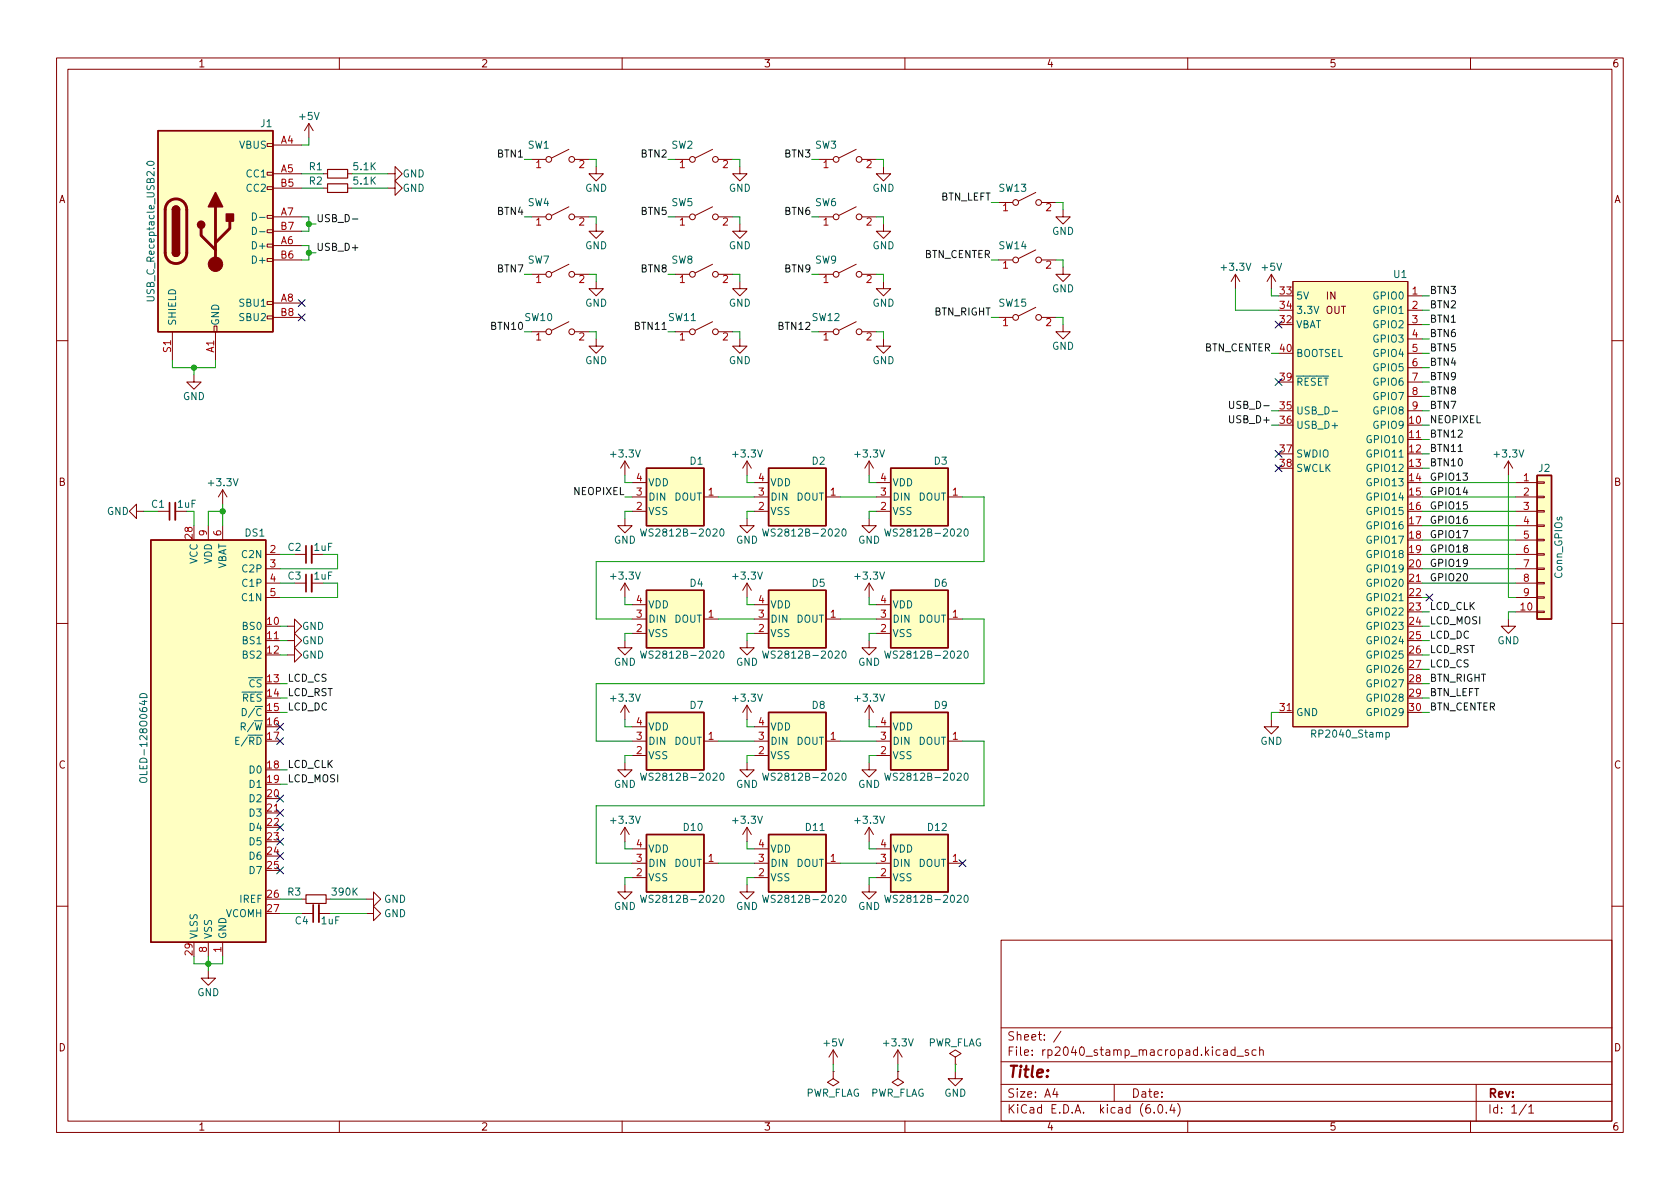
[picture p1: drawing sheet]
<svg xmlns="http://www.w3.org/2000/svg" width="297mm" height="210mm" viewBox="0 0 297 210" stroke-linecap="round" stroke-linejoin="round" font-family="sans-serif">
<defs><g id="words">
<text font-size="2.8" fill="#840000" x="178" y="190.6">Title:</text>
<g font-size="2.1" fill="#840000">
<text x="178" y="184">Sheet: /</text>
<text x="178" y="186.7">File: rp2040_stamp_macropad.kicad_sch</text>
<text x="178" y="196.9">KiCad E.D.A. kicad (6.0.4)</text>
<text x="178" y="194.1">Size: A4</text>
<text x="200" y="194.1">Date:</text>
<text x="263" y="194.1">Rev:</text>
<text x="263" y="196.9">Id: 1/1</text>
</g>
<g font-size="1.8" fill="#840000">
<text x="35" y="11.9">1</text>
<text x="85" y="11.9">2</text>
<text x="135" y="11.9">3</text>
<text x="185" y="11.9">4</text>
<text x="235" y="11.9">5</text>
<text x="285" y="11.9">6</text>
<text x="10.3" y="35.9">A</text>
<text x="285.3" y="35.9">A</text>
<text x="234.5" y="53">IN</text>
<text x="234.3" y="55.5">OUT</text>
<text x="10.3" y="85.9">B</text>
<text x="285.3" y="85.9">B</text>
<text x="10.3" y="135.9">C</text>
<text x="285.3" y="135.9">C</text>
<text x="10.3" y="185.9">D</text>
<text x="285.3" y="185.9">D</text>
<text x="35" y="199.9">1</text>
<text x="85" y="199.9">2</text>
<text x="135" y="199.9">3</text>
<text x="185" y="199.9">4</text>
<text x="235" y="199.9">5</text>
<text x="285" y="199.9">6</text>
</g>
<g font-size="1.8" fill="#006464">
<text x="46.1" y="22.5">J1</text>
<text x="53" y="21.2">+5V</text>
<text x="42.3" y="26.3">VBUS</text>
<text x="93.3" y="26.3">SW1</text>
<text x="118.7" y="26.3">SW2</text>
<text x="144.1" y="26.3">SW3</text>
<text x="43.7" y="31.4">CC1</text>
<text x="43.7" y="33.9">CC2</text>
<text x="54.7" y="30.1">R1</text>
<text x="54.7" y="32.6">R2</text>
<text x="62.6" y="30.1">5.1K</text>
<text x="62.6" y="32.6">5.1K</text>
<text x="71.2" y="33.9">GND</text>
<text x="71.2" y="31.4">GND</text>
<text x="103.4" y="33.9">GND</text>
<text x="128.8" y="33.9">GND</text>
<text x="154.2" y="33.9">GND</text>
<text x="176.7" y="33.9">SW13</text>
<text x="93.3" y="36.4">SW4</text>
<text x="118.7" y="36.4">SW5</text>
<text x="144.1" y="36.4">SW6</text>
<text x="186" y="41.5">GND</text>
<text x="44.9" y="44.1">D+</text>
<text x="44.9" y="46.6">D+</text>
<text x="93.3" y="46.6">SW7</text>
<text x="103.4" y="44.1">GND</text>
<text x="118.7" y="46.6">SW8</text>
<text x="128.8" y="44.1">GND</text>
<text x="144.1" y="46.6">SW9</text>
<text x="154.2" y="44.1">GND</text>
<text x="176.7" y="44.1">SW14</text>
<text x="216.1" y="47.9">+3.3V</text>
<text x="223.2" y="47.9">+5V</text>
<text x="27.3" y="52.6" transform="rotate(-90 27.3 52.6)">USB_C_Receptacle_USB2.0</text>
<text x="186" y="51.7">GND</text>
<text x="229.1" y="53">5V</text>
<text x="243" y="53">GPIO0</text>
<text x="246.4" y="49.1">U1</text>
<text x="31.1" y="57.7" transform="rotate(-90 31.1 57.7)">SHIELD</text>
<text x="38.7" y="57.7" transform="rotate(-90 38.7 57.7)">GND</text>
<text x="42.5" y="54.2">SBU1</text>
<text x="42.5" y="56.8">SBU2</text>
<text x="92.8" y="56.8">SW10</text>
<text x="103.4" y="54.2">GND</text>
<text x="118.2" y="56.8">SW11</text>
<text x="128.8" y="54.2">GND</text>
<text x="143.6" y="56.8">SW12</text>
<text x="154.2" y="54.2">GND</text>
<text x="176.7" y="54.2">SW15</text>
<text x="229.1" y="58">VBAT</text>
<text x="229.1" y="55.5">3.3V</text>
<text x="243" y="55.5">GPIO1</text>
<text x="243" y="58">GPIO2</text>
<text x="103.4" y="64.4">GND</text>
<text x="128.8" y="64.4">GND</text>
<text x="154.2" y="64.4">GND</text>
<text x="186" y="61.8">GND</text>
<text x="229.1" y="63.1">BOOTSEL</text>
<text x="243" y="60.6">GPIO3</text>
<text x="243" y="63.1">GPIO4</text>
<text x="243" y="65.7">GPIO5</text>
<text x="32.3" y="70.7">GND</text>
<text x="229.1" y="68.2">~{RESET}</text>
<text x="243" y="68.2">GPIO6</text>
<text x="243" y="70.7">GPIO7</text>
<text x="229.1" y="73.3">USB_D-</text>
<text x="229.1" y="75.8">USB_D+</text>
<text x="243" y="75.8">GPIO9</text>
<text x="243" y="73.3">GPIO8</text>
<text x="108.2" y="80.9">+3.3V</text>
<text x="122" y="82.2">D1</text>
<text x="129.7" y="80.9">+3.3V</text>
<text x="143.6" y="82.2">D2</text>
<text x="151.3" y="80.9">+3.3V</text>
<text x="165.2" y="82.2">D3</text>
<text x="229.1" y="80.9">SWDIO</text>
<text x="229.1" y="83.4">SWCLK</text>
<text x="242" y="78.4">GPIO10</text>
<text x="242" y="80.9">GPIO11</text>
<text x="242" y="83.4">GPIO12</text>
<text x="264.4" y="80.9">+3.3V</text>
<text x="272.1" y="83.4">J2</text>
<text x="26.8" y="89.8">C1</text>
<text x="37" y="86">+3.3V</text>
<text x="114.6" y="88.5">DIN</text>
<text x="114.6" y="86">VDD</text>
<text x="119.2" y="88.5">DOUT</text>
<text x="136.1" y="88.5">DIN</text>
<text x="136.1" y="86">VDD</text>
<text x="140.8" y="88.5">DOUT</text>
<text x="157.7" y="88.5">DIN</text>
<text x="157.7" y="86">VDD</text>
<text x="162.4" y="88.5">DOUT</text>
<text x="242" y="86">GPIO13</text>
<text x="242" y="88.5">GPIO14</text>
<text x="18.9" y="91.1">GND</text>
<text x="43.3" y="94.9">DS1</text>
<text x="114.4" y="94.9">WS2812B-2020</text>
<text x="114.6" y="91.1">VSS</text>
<text x="135.9" y="94.9">WS2812B-2020</text>
<text x="136.1" y="91.1">VSS</text>
<text x="157.5" y="94.9">WS2812B-2020</text>
<text x="157.7" y="91.1">VSS</text>
<text x="242" y="91.1">GPIO15</text>
<text x="242" y="93.6">GPIO16</text>
<text x="34.9" y="99.7" transform="rotate(-90 34.9 99.7)">VCC</text>
<text x="37.5" y="99.7" transform="rotate(-90 37.5 99.7)">VDD</text>
<text x="40" y="100.8" transform="rotate(-90 40 100.8)">VBAT</text>
<text x="42.9" y="98.7">C2N</text>
<text x="43" y="101.2">C2P</text>
<text x="50.9" y="97.4">C2</text>
<text x="55.6" y="97.4">1uF</text>
<text x="108.5" y="96.1">GND</text>
<text x="130.1" y="96.1">GND</text>
<text x="151.7" y="96.1">GND</text>
<text x="242" y="96.1">GPIO17</text>
<text x="242" y="98.7">GPIO18</text>
<text x="242" y="101.2">GPIO19</text>
<text x="42.9" y="106.3">C1N</text>
<text x="43" y="103.8">C1P</text>
<text x="50.9" y="102.5">C3</text>
<text x="55.6" y="102.5">1uF</text>
<text x="108.2" y="102.5">+3.3V</text>
<text x="114.6" y="107.6">VDD</text>
<text x="122" y="103.8">D4</text>
<text x="129.7" y="102.5">+3.3V</text>
<text x="136.1" y="107.6">VDD</text>
<text x="143.6" y="103.8">D5</text>
<text x="151.3" y="102.5">+3.3V</text>
<text x="157.7" y="107.6">VDD</text>
<text x="165.2" y="103.8">D6</text>
<text x="242" y="103.8">GPIO20</text>
<text x="242" y="106.3">GPIO21</text>
<text x="276.2" y="102.2" transform="rotate(-90 276.2 102.2)">Conn_GPIOs</text>
<text x="43" y="111.4">BS0</text>
<text x="43" y="113.9">BS1</text>
<text x="53.4" y="111.4">GND</text>
<text x="53.4" y="113.9">GND</text>
<text x="114.6" y="112.6">VSS</text>
<text x="114.6" y="110.1">DIN</text>
<text x="119.2" y="110.1">DOUT</text>
<text x="136.1" y="112.6">VSS</text>
<text x="136.1" y="110.1">DIN</text>
<text x="140.8" y="110.1">DOUT</text>
<text x="157.7" y="112.6">VSS</text>
<text x="157.7" y="110.1">DIN</text>
<text x="162.4" y="110.1">DOUT</text>
<text x="242" y="108.8">GPIO22</text>
<text x="242" y="111.4">GPIO23</text>
<text x="242" y="113.9">GPIO24</text>
<text x="264.7" y="113.9">GND</text>
<text x="43" y="116.5">BS2</text>
<text x="53.4" y="116.5">GND</text>
<text x="108.5" y="117.7">GND</text>
<text x="114.4" y="116.5">WS2812B-2020</text>
<text x="130.1" y="117.7">GND</text>
<text x="135.9" y="116.5">WS2812B-2020</text>
<text x="151.7" y="117.7">GND</text>
<text x="157.5" y="116.5">WS2812B-2020</text>
<text x="242" y="116.5">GPIO25</text>
<text x="242" y="119">GPIO26</text>
<text x="41.5" y="124.1">~{RES}</text>
<text x="42.6" y="121.5">~{CS}</text>
<text x="108.2" y="124.1">+3.3V</text>
<text x="122" y="125.3">D7</text>
<text x="129.7" y="124.1">+3.3V</text>
<text x="143.6" y="125.3">D8</text>
<text x="151.3" y="124.1">+3.3V</text>
<text x="165.2" y="125.3">D9</text>
<text x="242" y="121.5">GPIO27</text>
<text x="242" y="124.1">GPIO28</text>
<text x="40.9" y="131.7">E/~{RD}</text>
<text x="41.7" y="129.2">R/~{W}</text>
<text x="42.1" y="126.6">D/~{C}</text>
<text x="114.6" y="131.7">DIN</text>
<text x="114.6" y="129.2">VDD</text>
<text x="119.2" y="131.7">DOUT</text>
<text x="136.1" y="131.7">DIN</text>
<text x="136.1" y="129.2">VDD</text>
<text x="140.8" y="131.7">DOUT</text>
<text x="157.7" y="131.7">DIN</text>
<text x="157.7" y="129.2">VDD</text>
<text x="162.4" y="131.7">DOUT</text>
<text x="222.8" y="131.7">GND</text>
<text x="229.1" y="126.6">GND</text>
<text x="232.4" y="130.4">RP2040_Stamp</text>
<text x="242" y="126.6">GPIO29</text>
<text x="26" y="137.5" transform="rotate(-90 26 137.5)">OLED-128O064D</text>
<text x="44.2" y="136.8">D0</text>
<text x="114.6" y="134.2">VSS</text>
<text x="136.1" y="134.2">VSS</text>
<text x="157.7" y="134.2">VSS</text>
<text x="44.2" y="139.3">D1</text>
<text x="44.2" y="141.9">D2</text>
<text x="108.5" y="139.3">GND</text>
<text x="114.4" y="138">WS2812B-2020</text>
<text x="130.1" y="139.3">GND</text>
<text x="135.9" y="138">WS2812B-2020</text>
<text x="151.7" y="139.3">GND</text>
<text x="157.5" y="138">WS2812B-2020</text>
<text x="44.2" y="144.4">D3</text>
<text x="44.2" y="146.9">D4</text>
<text x="44.2" y="149.5">D5</text>
<text x="108.2" y="145.7">+3.3V</text>
<text x="120.9" y="146.9">D10</text>
<text x="129.7" y="145.7">+3.3V</text>
<text x="142.5" y="146.9">D11</text>
<text x="151.3" y="145.7">+3.3V</text>
<text x="164.1" y="146.9">D12</text>
<text x="44.2" y="152">D6</text>
<text x="44.2" y="154.6">D7</text>
<text x="114.6" y="155.8">VSS</text>
<text x="114.6" y="153.3">DIN</text>
<text x="114.6" y="150.7">VDD</text>
<text x="119.2" y="153.3">DOUT</text>
<text x="136.1" y="155.8">VSS</text>
<text x="136.1" y="153.3">DIN</text>
<text x="136.1" y="150.7">VDD</text>
<text x="140.8" y="153.3">DOUT</text>
<text x="157.7" y="155.8">VSS</text>
<text x="157.7" y="153.3">DIN</text>
<text x="157.7" y="150.7">VDD</text>
<text x="162.4" y="153.3">DOUT</text>
<text x="42.5" y="159.6">IREF</text>
<text x="50.9" y="158.4">R3</text>
<text x="58.8" y="158.4">390K</text>
<text x="67.9" y="159.6">GND</text>
<text x="108.5" y="160.9">GND</text>
<text x="114.4" y="159.6">WS2812B-2020</text>
<text x="130.1" y="160.9">GND</text>
<text x="135.9" y="159.6">WS2812B-2020</text>
<text x="151.7" y="160.9">GND</text>
<text x="157.5" y="159.6">WS2812B-2020</text>
<text x="34.9" y="166.1" transform="rotate(-90 34.9 166.1)">VLSS</text>
<text x="37.5" y="166.1" transform="rotate(-90 37.5 166.1)">VSS</text>
<text x="39.9" y="162.2">VCOMH</text>
<text x="40" y="166.1" transform="rotate(-90 40 166.1)">GND</text>
<text x="52.2" y="163.4">C4</text>
<text x="56.8" y="163.4">1uF</text>
<text x="67.9" y="162.2">GND</text>
<text x="34.9" y="176.1">GND</text>
<text x="145.7" y="185">+5V</text>
<text x="156.4" y="185">+3.3V</text>
<text x="163.9" y="185">PWR_FLAG</text>
<text x="142.4" y="193.9">PWR_FLAG</text>
<text x="153.8" y="193.9">PWR_FLAG</text>
<text x="166.9" y="193.9">GND</text>
</g>
<g font-size="1.8" fill="#a90000">
<text x="49.7" y="25.4">A4</text>
<text x="94.8" y="29.7">1</text>
<text x="102.4" y="29.7">2</text>
<text x="120.2" y="29.7">1</text>
<text x="127.8" y="29.7">2</text>
<text x="145.6" y="29.7">1</text>
<text x="153.2" y="29.7">2</text>
<text x="49.7" y="30.5">A5</text>
<text x="49.7" y="33">B5</text>
<text x="49.7" y="38.1">A7</text>
<text x="49.7" y="40.6">B7</text>
<text x="94.8" y="39.9">1</text>
<text x="102.4" y="39.9">2</text>
<text x="120.2" y="39.9">1</text>
<text x="127.8" y="39.9">2</text>
<text x="145.6" y="39.9">1</text>
<text x="153.2" y="39.9">2</text>
<text x="177.3" y="37.3">1</text>
<text x="184.9" y="37.3">2</text>
<text x="49.7" y="43.2">A6</text>
<text x="49.7" y="45.7">B6</text>
<text x="177.3" y="47.5">1</text>
<text x="184.9" y="47.5">2</text>
<text x="49.7" y="53.3">A8</text>
<text x="94.8" y="50">1</text>
<text x="102.4" y="50">2</text>
<text x="120.2" y="50">1</text>
<text x="127.8" y="50">2</text>
<text x="145.6" y="50">1</text>
<text x="153.2" y="50">2</text>
<text x="226.3" y="52.1">33</text>
<text x="249.7" y="52.1">1</text>
<text x="49.7" y="55.9">B8</text>
<text x="177.3" y="57.7">1</text>
<text x="184.9" y="57.7">2</text>
<text x="226.3" y="57.1">32</text>
<text x="226.3" y="54.6">34</text>
<text x="249.7" y="54.6">2</text>
<text x="249.7" y="57.1">3</text>
<text x="249.7" y="59.7">4</text>
<text x="30.2" y="62.3" transform="rotate(-90 30.2 62.3)">S1</text>
<text x="37.8" y="62.3" transform="rotate(-90 37.8 62.3)">A1</text>
<text x="94.8" y="60.2">1</text>
<text x="102.4" y="60.2">2</text>
<text x="120.2" y="60.2">1</text>
<text x="127.8" y="60.2">2</text>
<text x="145.6" y="60.2">1</text>
<text x="153.2" y="60.2">2</text>
<text x="226.3" y="62.2">40</text>
<text x="249.7" y="62.2">5</text>
<text x="249.7" y="64.8">6</text>
<text x="226.3" y="67.3">39</text>
<text x="249.7" y="67.3">7</text>
<text x="249.7" y="69.8">8</text>
<text x="226.3" y="72.4">35</text>
<text x="226.3" y="74.9">36</text>
<text x="249.2" y="74.9">10</text>
<text x="249.2" y="77.5">11</text>
<text x="249.7" y="72.4">9</text>
<text x="226.3" y="80">37</text>
<text x="226.3" y="82.5">38</text>
<text x="249.2" y="80">12</text>
<text x="249.2" y="82.5">13</text>
<text x="112.5" y="87.6">3</text>
<text x="112.5" y="85.1">4</text>
<text x="125.2" y="87.6">1</text>
<text x="134.1" y="87.6">3</text>
<text x="134.1" y="85.1">4</text>
<text x="146.8" y="87.6">1</text>
<text x="155.7" y="87.6">3</text>
<text x="155.7" y="85.1">4</text>
<text x="168.4" y="87.6">1</text>
<text x="249.2" y="85.1">14</text>
<text x="249.2" y="87.6">15</text>
<text x="269.4" y="85.1">1</text>
<text x="269.4" y="87.6">2</text>
<text x="34" y="95.2" transform="rotate(-90 34 95.2)">28</text>
<text x="36.6" y="94.7" transform="rotate(-90 36.6 94.7)">9</text>
<text x="39.1" y="94.7" transform="rotate(-90 39.1 94.7)">6</text>
<text x="112.5" y="90.2">2</text>
<text x="134.1" y="90.2">2</text>
<text x="155.7" y="90.2">2</text>
<text x="249.2" y="90.2">16</text>
<text x="249.2" y="92.7">17</text>
<text x="249.2" y="95.2">18</text>
<text x="269.4" y="90.2">3</text>
<text x="269.4" y="92.7">4</text>
<text x="269.4" y="95.2">5</text>
<text x="47.8" y="97.8">2</text>
<text x="47.8" y="100.3">3</text>
<text x="249.2" y="97.8">19</text>
<text x="249.2" y="100.3">20</text>
<text x="269.4" y="97.8">6</text>
<text x="269.4" y="100.3">7</text>
<text x="47.8" y="102.9">4</text>
<text x="47.8" y="105.4">5</text>
<text x="112.5" y="106.7">4</text>
<text x="134.1" y="106.7">4</text>
<text x="155.7" y="106.7">4</text>
<text x="249.2" y="102.9">21</text>
<text x="249.2" y="105.4">22</text>
<text x="249.2" y="107.9">23</text>
<text x="268.9" y="107.9">10</text>
<text x="269.4" y="102.9">8</text>
<text x="269.4" y="105.4">9</text>
<text x="47.3" y="110.5">10</text>
<text x="47.3" y="113">11</text>
<text x="112.5" y="111.8">2</text>
<text x="112.5" y="109.2">3</text>
<text x="125.2" y="109.2">1</text>
<text x="134.1" y="111.8">2</text>
<text x="134.1" y="109.2">3</text>
<text x="146.8" y="109.2">1</text>
<text x="155.7" y="111.8">2</text>
<text x="155.7" y="109.2">3</text>
<text x="168.4" y="109.2">1</text>
<text x="249.2" y="110.5">24</text>
<text x="249.2" y="113">25</text>
<text x="47.3" y="115.6">12</text>
<text x="249.2" y="115.6">26</text>
<text x="249.2" y="118.1">27</text>
<text x="47.3" y="120.6">13</text>
<text x="47.3" y="123.2">14</text>
<text x="47.3" y="125.7">15</text>
<text x="226.3" y="125.7">31</text>
<text x="249.2" y="120.6">28</text>
<text x="249.2" y="123.2">29</text>
<text x="249.2" y="125.7">30</text>
<text x="47.3" y="128.3">16</text>
<text x="47.3" y="130.8">17</text>
<text x="112.5" y="130.8">3</text>
<text x="112.5" y="128.3">4</text>
<text x="125.2" y="130.8">1</text>
<text x="134.1" y="130.8">3</text>
<text x="134.1" y="128.3">4</text>
<text x="146.8" y="130.8">1</text>
<text x="155.7" y="130.8">3</text>
<text x="155.7" y="128.3">4</text>
<text x="168.4" y="130.8">1</text>
<text x="47.3" y="135.9">18</text>
<text x="112.5" y="133.3">2</text>
<text x="134.1" y="133.3">2</text>
<text x="155.7" y="133.3">2</text>
<text x="47.3" y="138.4">19</text>
<text x="47.3" y="141">20</text>
<text x="47.3" y="143.5">21</text>
<text x="47.3" y="146">22</text>
<text x="47.3" y="148.6">23</text>
<text x="112.5" y="149.9">4</text>
<text x="134.1" y="149.9">4</text>
<text x="155.7" y="149.9">4</text>
<text x="47.3" y="151.1">24</text>
<text x="47.3" y="153.7">25</text>
<text x="112.5" y="154.9">2</text>
<text x="112.5" y="152.4">3</text>
<text x="125.2" y="152.4">1</text>
<text x="134.1" y="154.9">2</text>
<text x="134.1" y="152.4">3</text>
<text x="146.8" y="152.4">1</text>
<text x="155.7" y="154.9">2</text>
<text x="155.7" y="152.4">3</text>
<text x="168.4" y="152.4">1</text>
<text x="47.3" y="158.7">26</text>
<text x="47.3" y="161.3">27</text>
<text x="34" y="168.9" transform="rotate(-90 34 168.9)">29</text>
<text x="36.6" y="168.4" transform="rotate(-90 36.6 168.4)">8</text>
<text x="39.1" y="168.4" transform="rotate(-90 39.1 168.4)">1</text>
</g>
<g font-size="1.8" fill="#0f0f0f">
<text x="88.1" y="27.8">BTN1</text>
<text x="113.5" y="27.8">BTN2</text>
<text x="138.9" y="27.8">BTN3</text>
<text x="166.2" y="35.5">BTN_LEFT</text>
<text x="55.9" y="39.3">USB_D-</text>
<text x="88.1" y="38">BTN4</text>
<text x="113.5" y="38">BTN5</text>
<text x="138.9" y="38">BTN6</text>
<text x="55.9" y="44.3">USB_D+</text>
<text x="163.4" y="45.6">BTN_CENTER</text>
<text x="88.1" y="48.2">BTN7</text>
<text x="113.5" y="48.2">BTN8</text>
<text x="138.9" y="48.2">BTN9</text>
<text x="252.7" y="52">BTN3</text>
<text x="87.1" y="58.3">BTN10</text>
<text x="112.5" y="58.3">BTN11</text>
<text x="137.9" y="58.3">BTN12</text>
<text x="165.1" y="55.8">BTN_RIGHT</text>
<text x="252.7" y="57">BTN1</text>
<text x="252.7" y="54.5">BTN2</text>
<text x="252.7" y="59.6">BTN6</text>
<text x="212.9" y="62.1">BTN_CENTER</text>
<text x="252.7" y="64.7">BTN4</text>
<text x="252.7" y="62.1">BTN5</text>
<text x="252.7" y="67.2">BTN9</text>
<text x="252.7" y="69.7">BTN8</text>
<text x="217.8" y="74.8">USB_D+</text>
<text x="218.2" y="72.3">USB_D-</text>
<text x="252.7" y="77.4">BTN12</text>
<text x="252.7" y="74.8">NEOPIXEL</text>
<text x="252.7" y="72.3">BTN7</text>
<text x="252.7" y="79.9">BTN11</text>
<text x="252.7" y="82.4">BTN10</text>
<text x="101.5" y="87.5">NEOPIXEL</text>
<text x="252.7" y="85">GPIO13</text>
<text x="252.7" y="87.5">GPIO14</text>
<text x="252.7" y="92.6">GPIO16</text>
<text x="252.7" y="95.1">GPIO17</text>
<text x="252.7" y="90.1">GPIO15</text>
<text x="252.7" y="97.7">GPIO18</text>
<text x="252.7" y="100.2">GPIO19</text>
<text x="252.7" y="107.8">LCD_CLK</text>
<text x="252.7" y="102.8">GPIO20</text>
<text x="252.7" y="112.9">LCD_DC</text>
<text x="252.7" y="110.4">LCD_MOSI</text>
<text x="252.7" y="115.5">LCD_RST</text>
<text x="252.7" y="118">LCD_CS</text>
<text x="50.8" y="120.5">LCD_CS</text>
<text x="50.8" y="125.6">LCD_DC</text>
<text x="50.8" y="123.1">LCD_RST</text>
<text x="252.7" y="123.1">BTN_LEFT</text>
<text x="252.7" y="125.6">BTN_CENTER</text>
<text x="252.7" y="120.5">BTN_RIGHT</text>
<text x="50.8" y="135.8">LCD_CLK</text>
<text x="50.8" y="138.3">LCD_MOSI</text>
</g>
<text font-size="1.8" fill="#009600" x="31.4" y="89.8">1uF</text>
</g></defs>
<g fill="none" stroke="#840000" stroke-width=".18">
<path d="M10 10.2h277v190.1h-277zM12 12.2h273v186.1h-273zM60 10.2v2M110 10.2v2M160 10.2v2M210 10.2v2M260 10.2v2M47.2 38.1h1.1v.5h-1.1zM47.2 33h1.1v.5h-1.1zM47.2 30.5h1.1v.5h-1.1zM47.2 25.4h1.1v.5h-1.1zM48.3 38.3h5"/>
<path d="M48.3 25.6h5M48.3 30.7h5M48.3 33.3h5M54.6 21.8l-.8 1.3M54.6 21.8v2.6M54.6 21.8l.8 1.3M57.1 30.7h.8M57.1 33.3h.8M61.5 30.7h.7M61.5 33.3h.7M68.6 33.3h1.2v-1.3l1.3 1.3-1.3 1.2v-1.2M68.6 30.7h1.2v-1.2l1.3 1.2-1.3 1.3v-1.3"/>
<path d="M94 28.2h2.5M94 38.3h2.5M100.6 26.4l-3.1 1.5M100.6 36.6l-3.1 1.5M101.6 28.2h2.5M101.6 38.3h2.5M105.4 39.6v1.3h1.3l-1.3 1.3-1.3-1.3h1.3M105.4 29.5v1.2h1.3l-1.3 1.3-1.3-1.3h1.3M119.4 28.2h2.5M119.4 38.3h2.5M126 36.6l-3.1 1.5M126 26.4l-3.1 1.5"/>
<path d="M127 28.2h2.5M127 38.3h2.5M130.8 39.6v1.3h1.3l-1.3 1.3-1.3-1.3h1.3M130.8 29.5v1.2h1.3l-1.3 1.3-1.3-1.3h1.3M144.8 28.2h2.5M144.8 38.3h2.5M151.4 36.6l-3.1 1.5M151.4 26.4l-3.1 1.5M152.4 28.2h2.5M152.4 38.3h2.5M156.2 39.6v1.3h1.3l-1.3 1.3-1.3-1.3h1.3M156.2 29.5v1.2h1.3l-1.3 1.3-1.3-1.3h1.3"/>
<path d="M176.5 35.8h2.6M183.1 34l-3 1.6M184.1 35.8h2.6M188 37.1v1.2h1.2l-1.2 1.3-1.3-1.3h1.3M30.5 58.7v5M37.8 57.7h.6v1h-.6zM38.1 58.7v5M47.2 55.9h1.1v.5h-1.1zM47.2 53.3h1.1v.5h-1.1zM47.2 45.7h1.1v.5h-1.1zM47.2 43.2h1.1v.5h-1.1zM47.2 40.6h1.1v.5h-1.1z"/>
<path d="M48.3 46h5M48.3 56.1h5M48.3 43.4h5M48.3 53.6h5M48.3 40.9h5M94 48.5h2.5M94 58.7h2.5M100.6 56.9l-3.1 1.5M100.6 46.7l-3.1 1.6M101.6 48.5h2.5M101.6 58.7h2.5M105.4 49.8v1.2h1.3l-1.3 1.3-1.3-1.3h1.3"/>
<path d="M105.4 59.9v1.3h1.3l-1.3 1.3-1.3-1.3h1.3M119.4 48.5h2.5M119.4 58.7h2.5M126 46.7l-3.1 1.6M126 56.9l-3.1 1.5M127 48.5h2.5M127 58.7h2.5M130.8 49.8v1.2h1.3l-1.3 1.3-1.3-1.3h1.3M130.8 59.9v1.3h1.3l-1.3 1.3-1.3-1.3h1.3M144.8 48.5h2.5M144.8 58.7h2.5M151.4 56.9l-3.1 1.5"/>
<path d="M151.4 46.7l-3.1 1.6M152.4 48.5h2.5M152.4 58.7h2.5M156.2 59.9v1.3h1.3l-1.3 1.3-1.3-1.3h1.3M156.2 49.8v1.2h1.3l-1.3 1.3-1.3-1.3h1.3M176.5 46h2.6M176.5 56.1h2.6M183.1 44.2l-3 1.5M183.1 54.4l-3 1.5M184.1 46h2.6M184.1 56.1h2.6M188 57.4v1.3h1.2l-1.2 1.2-1.3-1.2h1.3"/>
<path d="M188 47.2v1.3h1.2l-1.2 1.3-1.3-1.3h1.3M218.4 48.5l-.7 1.3M218.4 48.5v2.5M218.4 48.5l.8 1.3M224.8 48.5l-.8 1.3M224.8 48.5v2.5M224.8 48.5l.8 1.3M228.6 49.8h20.3v78.7h-20.3zM248.9 52.3h2.6M248.9 54.9h2.6M248.9 57.4h2.6M248.9 59.9h2.6"/>
<path d="M10 60.2h2M34.3 66.3v1.3h1.3l-1.3 1.2-1.3-1.2h1.3M248.9 77.7h2.6M248.9 62.5h2.6M248.9 65h2.6M248.9 67.6h2.6M248.9 70.1h2.6M248.9 72.6h2.6M285 60.2h2M24.1 90.4v-1.3l-1.2 1.3 1.2 1.3v-1.3h1.3M27.9 90.4h2.1M31 90.4h2"/>
<path d="M36.8 93v2.5M39.4 86.6v2.5M39.4 93v2.5M39.4 86.6l-.8 1.3M39.4 86.6l.7 1.3M47 98h2.5M52.1 98h2M55.1 98h2M110.5 91.7v1.3h1.3l-1.3 1.2-1.3-1.2h1.3M110.5 81.5v2.6M110.5 81.5l-.8 1.3M110.5 81.5l.8 1.3"/>
<path d="M111.8 87.9h2.5M111.8 90.4h2.5M111.8 85.3h2.5M124.5 87.9h2.5M132.1 91.7v1.3h1.2l-1.2 1.2-1.3-1.2h1.3M132.1 81.5l-.8 1.3M132.1 81.5v2.6M132.1 81.5l.7 1.3M133.3 87.9h2.6M133.3 90.4h2.6M133.3 85.3h2.6M146 87.9h2.6"/>
<path d="M153.7 91.7v1.3h1.2l-1.2 1.2-1.3-1.2h1.3M153.7 81.5l-.8 1.3M153.7 81.5v2.6M153.7 81.5l.7 1.3M154.9 87.9h2.6M154.9 90.4h2.6M154.9 85.3h2.6M167.6 87.9h2.6M266.7 81.5l.8 1.3M266.7 81.5v2.6M266.7 81.5l-.8 1.3M268 87.9h3.8"/>
<path d="M268 90.4h3.8M268 85.3h3.8M268 98h3.8M268 93h3.8M268 95.5h3.8M271.8 97.9h1.2v.3h-1.2zM271.8 95.4h1.2v.2h-1.2zM271.8 92.8h1.2v.3h-1.2zM271.8 90.3h1.2v.2h-1.2zM271.8 87.8h1.2v.2h-1.2zM271.8 85.2h1.2v.3h-1.2zM10 110.2h2"/>
<path d="M47 113.3h2.5M47 100.6h2.5M47 103.1h2.5M47 105.7h2.5M50.8 115.8h1.3v-1.3l1.2 1.3-1.2 1.3v-1.3M50.8 110.7h1.3v-1.2l1.2 1.2-1.2 1.3v-1.3M50.8 113.3h1.3v-1.3l1.2 1.3-1.2 1.2v-1.2M52.1 103.1h2M55.1 103.1h2M110.5 113.3v1.2h1.3l-1.3 1.3-1.3-1.3h1.3M110.5 103.1l-.8 1.3M110.5 103.1v2.6"/>
<path d="M110.5 103.1l.8 1.3M111.8 109.5h2.5M111.8 112h2.5M111.8 106.9h2.5M124.5 109.5h2.5M132.1 113.3v1.2h1.2l-1.2 1.3-1.3-1.3h1.3M132.1 103.1v2.6M132.1 103.1l-.8 1.3M132.1 103.1l.7 1.3M133.3 109.5h2.6M133.3 112h2.6M133.3 106.9h2.6"/>
<path d="M146 109.5h2.6M153.7 113.3v1.2h1.2l-1.2 1.3-1.3-1.3h1.3M153.7 103.1v2.6M153.7 103.1l-.8 1.3M153.7 103.1l.7 1.3M154.9 109.5h2.6M154.9 112h2.6M154.9 106.9h2.6M167.6 109.5h2.6M248.9 103.1h2.6M266.7 109.5v1.2h-1.3l1.3 1.3 1.3-1.3h-1.3M268 100.6h3.8"/>
<path d="M268 103.1h3.8M268 105.7h3.8M268 108.2h3.8M271.8 108.1h1.2v.2h-1.2zM271.8 105.5h1.2v.3h-1.2zM271.8 103h1.2v.2h-1.2zM271.8 100.5h1.2v.2h-1.2zM285 110.2h2M110.5 134.9v1.2h1.3l-1.3 1.3-1.3-1.3h1.3M110.5 124.7v2.5M110.5 124.7l-.8 1.3M110.5 124.7l.8 1.3"/>
<path d="M111.8 131.1h2.5M111.8 133.6h2.5M111.8 128.5h2.5M124.5 131.1h2.5M132.1 134.9v1.2h1.2l-1.2 1.3-1.3-1.3h1.3M132.1 124.7v2.5M132.1 124.7l-.8 1.3M132.1 124.7l.7 1.3M133.3 131.1h2.6M133.3 133.6h2.6M133.3 128.5h2.6M146 131.1h2.6"/>
<path d="M153.7 134.9v1.2h1.2l-1.2 1.3-1.3-1.3h1.3M153.7 124.7v2.5M153.7 124.7l-.8 1.3M153.7 124.7l.7 1.3M154.9 131.1h2.6M154.9 133.6h2.6M154.9 128.5h2.6M167.6 131.1h2.6M224.8 127.2v1.3h1.3l-1.3 1.3-1.3-1.3h1.3M226.1 126h2.5M47 143.8h2.5M53.3 159h.8"/>
<path d="M57.7 159h.7M64.8 159h1.2v-1.3l1.3 1.3-1.3 1.3v-1.3M110.5 156.5v1.2h1.3l-1.3 1.3-1.3-1.3h1.3M110.5 146.3v2.5M110.5 146.3l-.8 1.3M110.5 146.3l.8 1.3M111.8 152.6h2.5M111.8 155.2h2.5M111.8 150.1h2.5M124.5 152.6h2.5M132.1 156.5v1.2h1.2l-1.2 1.3-1.3-1.3h1.3M132.1 146.3v2.5"/>
<path d="M132.1 146.3l-.8 1.3M132.1 146.3l.7 1.3M133.3 152.6h2.6M133.3 155.2h2.6M133.3 150.1h2.6M146 152.6h2.6M153.7 156.5v1.2h1.2l-1.2 1.3-1.3-1.3h1.3M153.7 146.3v2.5M153.7 146.3l-.8 1.3M153.7 146.3l.7 1.3M154.9 152.6h2.6M154.9 155.2h2.6"/>
<path d="M154.9 150.1h2.6M167.6 152.6h2.6M10 160.2h2M36.8 171.7v1.3h1.3l-1.3 1.2-1.2-1.2h1.2M36.8 166.6v2.6M39.4 166.6v2.6M53.3 161.5h2.1M56.4 161.5h2M64.8 161.5h1.2v-1.2l1.3 1.2-1.3 1.3v-1.3M177 166.3h108v32h-108zM285 160.2h2M60 198.3v2"/>
<path d="M110 198.3v2M147.3 189.5v1.2l1 .7-1 .6-1-.6 1-.7M147.3 189.5h.1M147.3 185.7l-.7 1.2M147.3 185.7v2.5M147.3 185.7l.8 1.2M158.7 189.5v1.2l1.1 .7-1.1 .6-1-.6 1-.7M158.7 189.5h.1M158.7 185.7l-.7 1.2M158.7 185.7v2.5M158.7 185.7l.8 1.2M160 198.3v2"/>
<path d="M168.9 186.9l1-.6-1-.6-1 .6 1 .6v1.3M168.9 188.2h.1M168.9 189.5v1.2h1.3l-1.3 1.3-1.3-1.3h1.3M177 194.8h108M177 191.8h108M177 187.8h108M177 181.8h108M186.5 192.5l-.4 1h1M186.9 193v1M187.6 182.4l-1.3 1.9M197 191.8v3M204.1 196.7v.1"/>
<path d="M204.9 195.4l.2-.1a.81 .81 0 0 1 .6 .7 .81 .81 0 0 1-.3 .8h-.2a.81 .81 0 0 1-.6-.6 .81 .81 0 0 1 .3-.8zM206.2 196.7v.1M207.2 195.3l-.3 1h.9M207.6 195.8v1M208.2 195.1a1.72 1.72 0 0 1 0 2.3M210 198.3v2M216.4 185.7h.5l.1 .9M217 186l-.5 .1a.29 .29 0 0 0-.2 .2 .29 .29 0 0 0 .2 .3h.5M218.4 185.7l-.5-.1-.3 .3v.4l.2 .3h.6M218.4 185.1v1.5M218.7 186.8h1.2M220.7 185.7l-.3-.1-.3 .2 .1 .3 .5 .1v.4h-.6"/>
<path d="M222.1 185.7l-.5-.1-.2 .3v.4l.1 .3h.6M222.7 185.8l.2-.2 .4 .1 .1 .9M222.7 185.1v1.5M260 198.3v2M261 191.8v6.5M269.9 195.3l-1.3 1.9M270.3 195.8l.4-.5v1.5M270.3 196.8h.9"/>
<circle cx="97" cy="28.2" r=".51"/>
<circle cx="97" cy="38.3" r=".51"/>
<circle cx="101.1" cy="38.3" r=".51"/>
<circle cx="101.1" cy="28.2" r=".51"/>
<circle cx="122.4" cy="38.3" r=".51"/>
<circle cx="122.4" cy="28.2" r=".51"/>
<circle cx="126.5" cy="28.2" r=".51"/>
<circle cx="126.5" cy="38.3" r=".51"/>
<circle cx="147.8" cy="28.2" r=".51"/>
<circle cx="147.8" cy="38.3" r=".51"/>
<circle cx="151.9" cy="38.3" r=".51"/>
<circle cx="151.9" cy="28.2" r=".51"/>
<circle cx="179.6" cy="35.8" r=".51"/>
<circle cx="183.6" cy="35.8" r=".51"/>
<circle cx="97" cy="48.5" r=".51"/>
<circle cx="97" cy="58.7" r=".51"/>
<circle cx="101.1" cy="58.7" r=".51"/>
<circle cx="101.1" cy="48.5" r=".51"/>
<circle cx="122.4" cy="58.7" r=".51"/>
<circle cx="122.4" cy="48.5" r=".51"/>
<circle cx="126.5" cy="48.5" r=".51"/>
<circle cx="126.5" cy="58.7" r=".51"/>
<circle cx="147.8" cy="58.7" r=".51"/>
<circle cx="147.8" cy="48.5" r=".51"/>
<circle cx="151.9" cy="58.7" r=".51"/>
<circle cx="151.9" cy="48.5" r=".51"/>
<circle cx="179.6" cy="46" r=".51"/>
<circle cx="179.6" cy="56.1" r=".51"/>
<circle cx="183.6" cy="56.1" r=".51"/>
<circle cx="183.6" cy="46" r=".51"/>
</g>
<g fill="#ffffc2" stroke="#ffffc2" stroke-width=".18">
<path d="M157.5 104.4h10.1v10.1h-10.1z"/>
<path d="M157.5 82.8h10.1v10.2h-10.1z"/>
<path d="M26.7 95.5h20.3v71.1h-20.3z"/>
<path d="M135.9 82.8h10.1v10.2h-10.1z"/>
<path d="M228.6 49.8h20.3v78.7h-20.3z"/>
<path d="M114.3 104.4h10.2v10.1h-10.2z"/>
<path d="M114.3 82.8h10.2v10.2h-10.2z"/>
<path d="M114.3 126h10.2v10.1h-10.2z"/>
<path d="M114.3 147.6h10.2v10.1h-10.2z"/>
<path d="M135.9 126h10.1v10.1h-10.1z"/>
<path d="M157.5 126h10.1v10.1h-10.1z"/>
<path d="M135.9 104.4h10.1v10.1h-10.1z"/>
<path d="M135.9 147.6h10.1v10.1h-10.1z"/>
<path d="M157.5 147.6h10.1v10.1h-10.1z"/>
<path d="M27.9 23.1h20.4v35.6h-20.4z"/>
<path d="M271.8 84.1h2.5v25.4h-2.5z"/>
</g>
<g fill="none" stroke="#840000" stroke-width=".25">
<path d="M27.9 23.1h20.4v35.6h-20.4zM30.5 37.1a.64 .64 0 0 1 .6-.7 .64 .64 0 0 1 .6 .7M30.5 44.7a.64 .64 0 0 0 .6 .6 .64 .64 0 0 0 .6-.6M26.7 95.5h20.3v71.1h-20.3zM114.3 82.8h10.2v10.2h-10.2zM135.9 82.8h10.1v10.2h-10.1zM157.5 82.8h10.1v10.2h-10.1zM271.8 84.1h2.5v25.4h-2.5zM114.3 104.4h10.2v10.1h-10.2zM135.9 104.4h10.1v10.1h-10.1zM157.5 104.4h10.1v10.1h-10.1zM114.3 126h10.2v10.1h-10.2z"/>
<path d="M135.9 126h10.1v10.1h-10.1zM157.5 126h10.1v10.1h-10.1zM114.3 147.6h10.2v10.1h-10.2zM135.9 147.6h10.1v10.1h-10.1zM157.5 147.6h10.1v10.1h-10.1z"/>
</g>
<g fill="none" stroke="#006464" stroke-width=".18">
<path d="M26.1 28.6a.69 .69 0 0 1 1.1 .3 .72 .72 0 0 1-1.2-.1zM44.6 37.7a.64 .64 0 0 1 .8 .6 .64 .64 0 0 1-.8 .6zM45.9 38.4h1M26 52.5h1l.2 .2v.3l-.2 .2h-1M44.6 40.2a.64 .64 0 0 1 .8 .6 .64 .64 0 0 1-.8 .7zM45.9 41h1M235.5 72.7h1M113.2 93.5l.3 1.3 .3-.9 .2 .9 .3-1.3M127.4 93.7l.2-.2a.68 .68 0 0 1 .4 .7 .68 .68 0 0 1-.4 .6l-.2-.1-.1-.4zM134.8 93.5l.3 1.3 .3-.9 .2 .9 .3-1.3M149 93.7l.2-.2a.68 .68 0 0 1 .4 .7 .68 .68 0 0 1-.4 .6l-.2-.1-.1-.4zM156.4 93.5l.3 1.3 .3-.9 .2 .9 .3-1.3"/>
<path d="M170.6 93.7l.2-.2a.68 .68 0 0 1 .4 .7 .68 .68 0 0 1-.4 .6l-.2-.1-.1-.4zM113.2 115.1l.3 1.3 .3-.9 .2 .9 .3-1.3M127.4 115.2l.2-.1a.68 .68 0 0 1 .4 .7 .68 .68 0 0 1-.4 .6l-.2-.1-.1-.4zM134.8 115.1l.3 1.3 .3-.9 .2 .9 .3-1.3M149 115.2l.2-.1a.68 .68 0 0 1 .4 .7 .68 .68 0 0 1-.4 .6l-.2-.1-.1-.4zM156.4 115.1l.3 1.3 .3-.9 .2 .9 .3-1.3M170.6 115.2l.2-.1a.68 .68 0 0 1 .4 .7 .68 .68 0 0 1-.4 .6l-.2-.1-.1-.4zM24.8 137.7a.81 .81 0 0 1 1.2 .1 .43 .43 0 0 1-.4 .6h-.5a.42 .42 0 0 1-.4-.3 .42 .42 0 0 1 .1-.4zM24.9 122.8a.66 .66 0 0 1 .7-.1 .66 .66 0 0 1 .4 .7h-1.3zM113.2 136.7l.3 1.3 .3-.9 .2 .9 .3-1.3M127.4 136.8l.2-.1a.68 .68 0 0 1 .4 .6 .68 .68 0 0 1-.4 .7l-.2-.1-.1-.4zM134.8 136.7l.3 1.3 .3-.9 .2 .9 .3-1.3"/>
<path d="M149 136.8l.2-.1a.68 .68 0 0 1 .4 .6 .68 .68 0 0 1-.4 .7l-.2-.1-.1-.4zM156.4 136.7l.3 1.3 .3-.9 .2 .9 .3-1.3M170.6 136.8l.2-.1a.68 .68 0 0 1 .4 .6 .68 .68 0 0 1-.4 .7l-.2-.1-.1-.4zM245 129.6l.4-.1 .3 .3-.2 .5h-.5M113.2 158.3l.3 1.3 .3-.9 .2 .9 .3-1.3M127.4 158.4l.2-.1a.68 .68 0 0 1 .4 .6 .68 .68 0 0 1-.4 .7l-.2-.1-.1-.4zM134.8 158.3l.3 1.3 .3-.9 .2 .9 .3-1.3M149 158.4l.2-.1a.68 .68 0 0 1 .4 .6 .68 .68 0 0 1-.4 .7l-.2-.1-.1-.4zM156.4 158.3l.3 1.3 .3-.9 .2 .9 .3-1.3M170.6 158.4l.2-.1a.68 .68 0 0 1 .4 .6 .68 .68 0 0 1-.4 .7l-.2-.1-.1-.4z"/>
</g>
<path d="M57.9 30h3.6v1.5h-3.6zM57.9 32.5h3.6v1.5h-3.6zM54.1 158.2h3.6v1.6h-3.6z" fill="none" stroke="#840000" stroke-width=".2"/>
<path d="M31 88.9v3M55.1 96.5v3.1M55.1 101.6v3M56.4 160v3.1" fill="none" stroke="#840000" stroke-width=".33"/>
<path d="M30 88.9v3M54.1 96.5v3.1M54.1 101.6v3M55.4 160v3.1" fill="none" stroke="#840000" stroke-width=".3"/>
<path d="M29.8 35.7a1.91 1.91 0 0 1 2-.4 1.91 1.91 0 0 1 1.2 1.8v7.6a1.91 1.91 0 0 1-1.9 1.9 1.91 1.91 0 0 1-1.9-1.9v-7.8l.2-.6zM38.1 36.6v10.1M40.6 39.1v1.3l-2.5 2.5M35.6 40.4v1.3l2.5 2.5" fill="none" stroke="#840000" stroke-width=".51"/>
<g fill="#840000" stroke="#840000" stroke-width=".25">
<path d="M30.5 44.7h1.2a.64 .64 0 0 1-.6 .6 .64 .64 0 0 1-.6-.6z"/>
<path d="M30.5 37.1h1.2v7.6h-1.2z"/>
<path d="M30.7 36.6a.64 .64 0 0 1 .7-.1 .64 .64 0 0 1 .3 .6h-1.2z"/>
<path d="M38.1 34l1.3 2.6h-2.6z"/>
<path d="M40 37.8h1.3v1.3h-1.3z"/>
<circle cx="35.6" cy="39.7" r=".63"/>
</g>
<circle cx="38.1" cy="46.7" r="1.27" fill="#840000" stroke="#840000" stroke-width=".18"/>
<path d="M62.3 38.7h1M217.4 71v1l.2 .2h.3l.2-.2v-1M257.8 79.8h.8" fill="none" stroke="#0f0f0f" stroke-width=".18"/>
<g fill="none" stroke="#009600" stroke-width=".18">
<path d="M53.3 38.3h1.3v2.6h-1.3M53.3 33.3h3.8M53.3 30.7h3.8M54.6 24.4v1.2h-1.3M54.6 39.6h1.3M62.2 33.3h6.4M62.2 30.7h6.4M92.7 38.3h1.3M92.7 28.2h1.3M104.1 28.2h1.3v1.3M104.1 38.3h1.3v1.3M118.1 38.3h1.3"/>
<path d="M118.1 28.2h1.3M129.5 38.3h1.3v1.3M129.5 28.2h1.3v1.3M143.5 38.3h1.3M143.5 28.2h1.3M154.9 28.2h1.3v1.3M154.9 38.3h1.3v1.3M175.3 35.8h1.2M186.7 35.8h1.3v1.3M53.3 43.4h1.3v2.6h-1.3M54.6 44.7h1.3M92.7 48.5h1.3"/>
<path d="M92.7 58.7h1.3M104.1 48.5h1.3v1.3M104.1 58.7h1.3v1.2M118.1 48.5h1.3M118.1 58.7h1.3M129.5 48.5h1.3v1.3M129.5 58.7h1.3v1.2M143.5 48.5h1.3M143.5 58.7h1.3M154.9 48.5h1.3v1.3M154.9 58.7h1.3v1.2M175.3 46h1.2"/>
<path d="M175.3 56.1h1.2M186.7 46h1.3v1.2M186.7 56.1h1.3v1.3M218.4 51v3.9h7.7M224.8 51v1.3h1.3M251.5 52.3h1.2M251.5 54.9h1.2M251.5 57.4h1.2M251.5 59.9h1.2M30.5 63.7v1.3h7.6v-1.3M34.3 65v1.3M224.8 75.2h1.3"/>
<path d="M224.8 72.6h1.3M224.8 62.5h1.3M251.5 75.2h1.2M251.5 72.6h1.2M251.5 62.5h1.2M251.5 65h1.2M251.5 70.1h1.2M251.5 77.7h1.2M251.5 67.6h1.2M25.4 90.4h2.5M34.3 90.4v2.6M39.4 89.1v3.9"/>
<path d="M39.4 90.4h-2.6v2.6M49.5 98h2.6M57.1 98h2.6v2.6h-10.2M110.5 84.1v1.2h1.3M110.5 87.9h1.3M111.8 90.4h-1.3v1.3M127 87.9h6.3M132.1 84.1v1.2h1.2M133.3 90.4h-1.2v1.3M148.6 87.9h6.3M153.7 84.1v1.2h1.2M154.9 90.4h-1.2v1.3"/>
<path d="M170.2 87.9h3.8v11.4h-68.6v10.2h6.4M251.5 98h16.5M251.5 85.3h16.5M251.5 87.9h16.5M251.5 90.4h16.5M251.5 95.5h16.5M251.5 82.8h1.2M251.5 93h16.5M251.5 80.3h1.2M266.7 84.1v21.6h1.3M49.5 103.1h2.6M49.5 110.7h1.3"/>
<path d="M49.5 113.3h1.3M49.5 115.8h1.3M57.1 103.1h2.6v2.6h-10.2M110.5 105.7v1.2h1.3M111.8 112h-1.3v1.3M127 109.5h6.3M132.1 105.7v1.2h1.2M133.3 112h-1.2v1.3M148.6 109.5h6.3M153.7 105.7v1.2h1.2M154.9 112h-1.2v1.3M170.2 109.5h3.8v11.4h-68.6v10.2h6.4"/>
<path d="M251.5 100.6h16.5M251.5 103.1h16.5M251.5 105.7h1.2M251.5 110.7h1.2M251.5 113.3h1.2M251.5 115.8h1.2M251.5 108.2h1.2M251.5 118.4h1.2M268 108.2h-1.3v1.3M49.5 120.9h1.3M49.5 126h1.3M49.5 123.4h1.3"/>
<path d="M49.5 138.7h1.3M49.5 136.1h1.3M110.5 127.2v1.3h1.3M111.8 133.6h-1.3v1.3M127 131.1h6.3M132.1 127.2v1.3h1.2M133.3 133.6h-1.2v1.3M148.6 131.1h6.3M153.7 127.2v1.3h1.2M154.9 133.6h-1.2v1.3M170.2 131.1h3.8v11.4h-68.6v10.1h6.4M226.1 126h-1.3v1.2"/>
<path d="M251.5 120.9h1.2M251.5 126h1.2M251.5 123.4h1.2M49.5 159h3.8M58.4 159h6.4M110.5 148.8v1.3h1.3M111.8 155.2h-1.3v1.3M127 152.6h6.3M132.1 148.8v1.3h1.2M133.3 155.2h-1.2v1.3M148.6 152.6h6.3M153.7 148.8v1.3h1.2"/>
<path d="M154.9 155.2h-1.2v1.3M34.3 169.2v1.2h5.1v-1.2M36.8 169.2v2.5M49.5 161.5h3.8M58.4 161.5h6.4M147.3 188.2v1.3M158.7 188.2v1.3M168.9 188.2v1.3"/>
</g>
<g fill="none" stroke="#000084" stroke-width=".18">
<path d="M52.7 55.5l1.2 1.2M52.7 53l1.2 1.2M53.9 55.5l-1.2 1.2M53.9 53l-1.2 1.2M225.5 56.8l1.2 1.2M226.7 56.8l-1.2 1.2M225.5 79.6l1.2 1.3M225.5 66.9l1.2 1.3M226.7 79.6l-1.2 1.3M226.7 66.9l-1.2 1.3M225.5 82.2l1.2 1.2M226.7 82.2l-1.2 1.2"/>
<path d="M252.1 105l1.2 1.3M253.3 105l-1.2 1.3M48.9 130.4l1.2 1.3M48.9 127.9l1.2 1.2M50.1 130.4l-1.2 1.3M50.1 127.9l-1.2 1.2M48.9 143.1l1.2 1.3M48.9 140.6l1.2 1.2M48.9 145.7l1.2 1.2M48.9 148.2l1.2 1.2M48.9 150.8l1.2 1.2M48.9 153.3l1.2 1.2"/>
<path d="M50.1 143.1l-1.2 1.3M50.1 140.6l-1.2 1.2M50.1 145.7l-1.2 1.2M50.1 148.2l-1.2 1.2M50.1 150.8l-1.2 1.2M50.1 153.3l-1.2 1.2M169.6 152l1.2 1.3M170.8 152l-1.2 1.3"/>
</g>
<g fill="#009600" stroke="#009600" stroke-width=".18">
<circle cx="36.8" cy="170.4" r=".46"/>
<circle cx="34.3" cy="65" r=".46"/>
<circle cx="54.6" cy="39.6" r=".46"/>
<circle cx="39.4" cy="90.4" r=".46"/>
<circle cx="54.6" cy="44.7" r=".46"/>
</g>
<use href="#words"/>
</svg>
